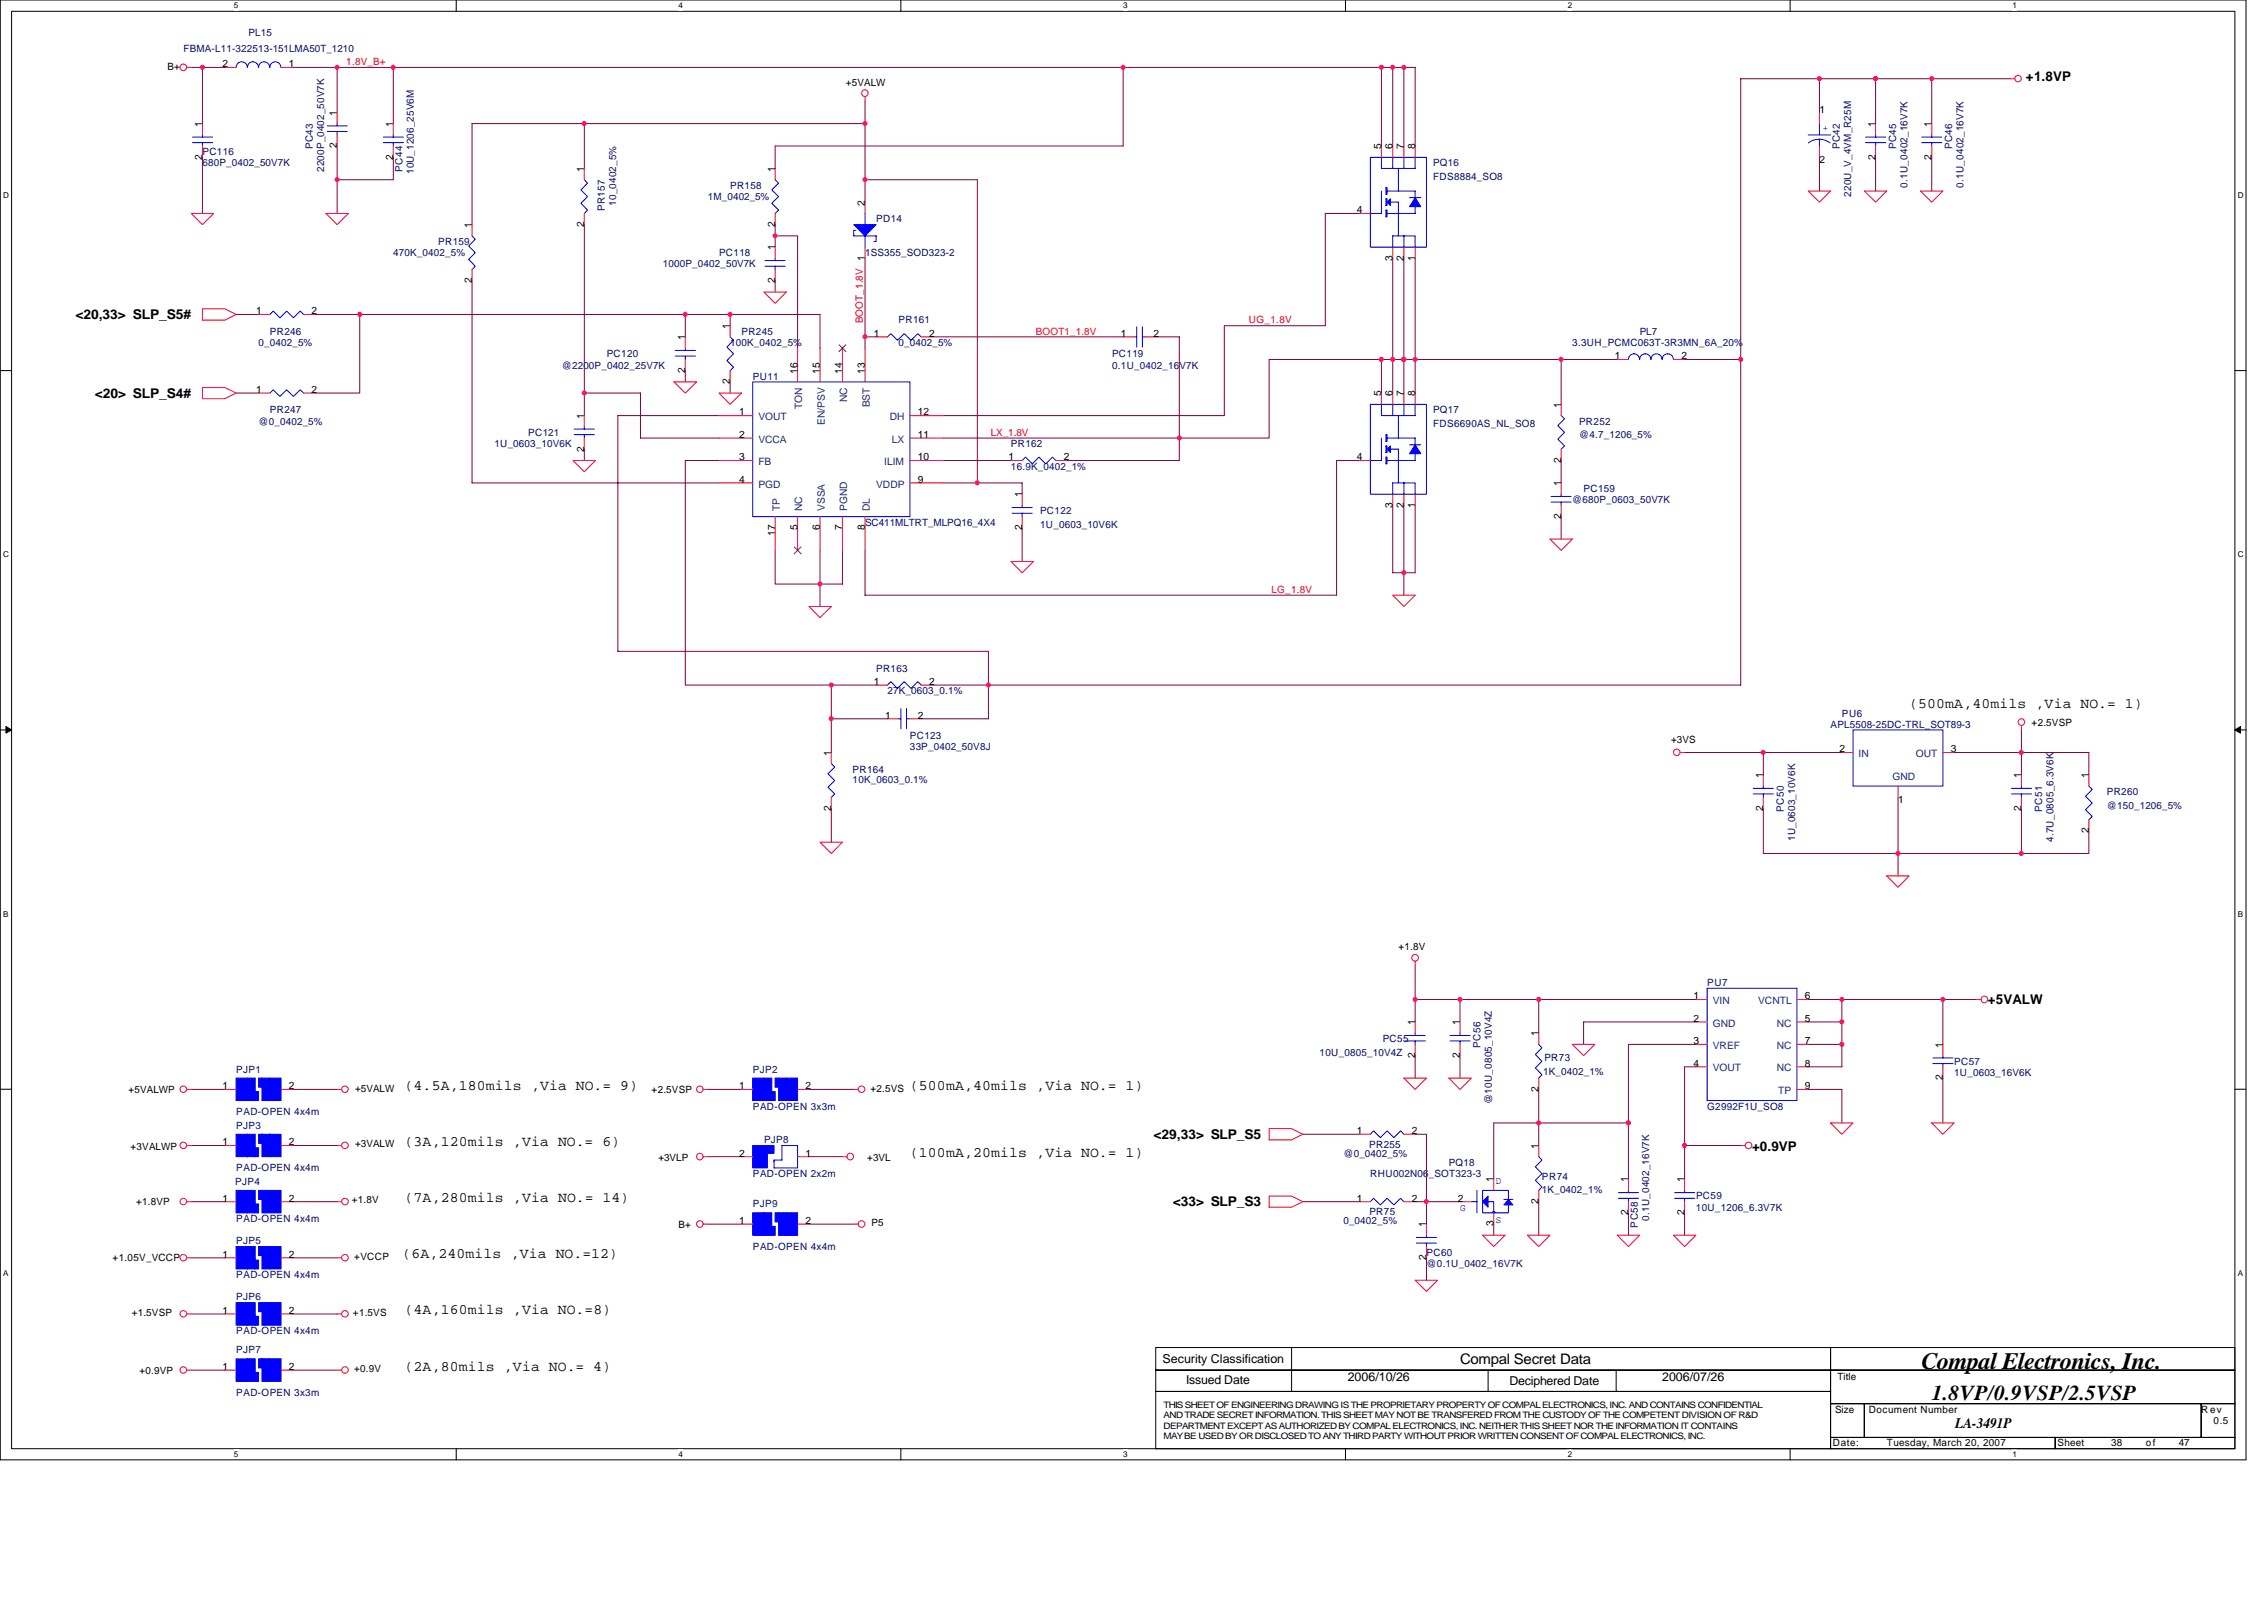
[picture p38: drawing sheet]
<svg xmlns="http://www.w3.org/2000/svg" width="297mm" height="210mm" viewBox="0 0 297 210" stroke-linecap="round" stroke-linejoin="round" font-family="sans-serif">
<defs><g id="words">
<text font-size="3.1" x="252.1" y="179.6">Compal Electronics, Inc.</text>
<text font-size="2.8" x="253.4" y="183.7">1.8VP/0.9VSP/2.5VSP</text>
<g font-size="1.9">
<text x="250.5" y="92.9">(500mA,40mils ,Via NO.= 1)</text>
<text x="53.1" y="143">(4.5A,180mils ,Via NO.= 9)</text>
<text x="119.4" y="143">(500mA,40mils ,Via NO.= 1)</text>
<text x="53.1" y="150.3">(3A,120mils ,Via NO.= 6)</text>
<text x="119.4" y="151.8">(100mA,20mils ,Via NO.= 1)</text>
<text x="53.1" y="157.7">(7A,280mils ,Via NO.= 14)</text>
<text x="52.8" y="165.1">(6A,240mils ,Via NO.=12)</text>
<text x="53.1" y="172.4">(4A,160mils ,Via NO.=8)</text>
<text x="53.1" y="179.8">(2A,80mils ,Via NO.= 4)</text>
<text x="191.6" y="178.9">Compal Secret Data</text>
<text x="256.5" y="187.3">LA-3491P</text>
</g>
<g font-size="1.8">
<text x="265.8" y="10.6">+1.8VP</text>
<text x="9.9" y="41.8">&lt;20,33&gt; SLP_S5#</text>
<text x="12.4" y="52.2">&lt;20&gt; SLP_S4#</text>
<text x="260.8" y="131.7">+5VALW</text>
<text x="151.3" y="149.4">&lt;29,33&gt; SLP_S5</text>
<text x="229.9" y="151">+0.9VP</text>
<text x="153.9" y="158.2">&lt;33&gt; SLP_S3</text>
</g>
<g font-size="1.6">
<text x="152.5" y="178.8">Security Classification</text>
<text x="155.6" y="181.6">Issued Date</text>
<text x="176.8" y="181.2">2006/10/26</text>
<text x="198.1" y="181.8">Deciphered Date</text>
<text x="218.1" y="181.2">2006/07/26</text>
</g>
<g font-size="1.3" fill="#000080">
<text x="32.6" y="4.7">PL15</text>
<text x="24.1" y="6.8">FBMA-L11-322513-151LMA50T_1210</text>
<text x="26.6" y="20.3">PC116</text>
<text x="26.6" y="21.8">680P_0402_50V7K</text>
<text x="41.1" y="19.6" transform="rotate(-90 41.1 19.6)">PC43</text>
<text x="42.5" y="22.5" transform="rotate(-90 42.5 22.5)">2200P_0402_50V7K</text>
<text x="52.8" y="22.5" transform="rotate(-90 52.8 22.5)">PC44</text>
<text x="54.3" y="22.8" transform="rotate(-90 54.3 22.8)">10U_1206_25V6M</text>
<text x="188" y="21.8">PQ16</text>
<text x="188" y="23.6">FDS8884_SO8</text>
<text x="241.4" y="19.6" transform="rotate(-90 241.4 19.6)">PC42</text>
<text x="248.8" y="19.6" transform="rotate(-90 248.8 19.6)">PC45</text>
<text x="256.1" y="19.6" transform="rotate(-90 256.1 19.6)">PC46</text>
<text x="79.4" y="27.7" transform="rotate(-90 79.4 27.7)">PR157</text>
<text x="80.8" y="27" transform="rotate(-90 80.8 27)">10_0402_5%</text>
<text x="92.9" y="26.2">1M_0402_5%</text>
<text x="95.8" y="24.8">PR158</text>
<text x="115" y="29.2">PD14</text>
<text x="242.9" y="25.8" transform="rotate(-90 242.9 25.8)">220U_V_4VM_R25M</text>
<text x="250.3" y="24.6" transform="rotate(-90 250.3 24.6)">0.1U_0402_16V7K</text>
<text x="257.6" y="24.6" transform="rotate(-90 257.6 24.6)">0.1U_0402_16V7K</text>
<text x="51.6" y="33.6">470K_0402_5%</text>
<text x="57.5" y="32.1">PR159</text>
<text x="87" y="35.1">1000P_0402_50V7K</text>
<text x="94.3" y="33.6">PC118</text>
<text x="113.5" y="33.6">1SS355_SOD323-2</text>
<text x="33.9" y="45.4">0_0402_5%</text>
<text x="35.4" y="43.9">PR246</text>
<text x="79.6" y="46.9">PC120</text>
<text x="95.8" y="45.4">100K_0402_5%</text>
<text x="97.3" y="43.9">PR245</text>
<text x="117.9" y="42.4">PR161</text>
<text x="117.9" y="45.4">0_0402_5%</text>
<text x="145.9" y="46.9">PC119</text>
<text x="206.3" y="45.4">3.3UH_PCMC063T-3R3MN_6A_20%</text>
<text x="215.1" y="43.9">PL7</text>
<text x="73.7" y="48.3">@2200P_0402_25V7K</text>
<text x="98.8" y="49.8">PU11</text>
<text x="145.9" y="48.3">0.1U_0402_16V7K</text>
<text x="33.9" y="55.7">@0_0402_5%</text>
<text x="35.4" y="54.2">PR247</text>
<text x="64.9" y="58.7">1U_0603_10V6K</text>
<text x="69.3" y="57.2">PC121</text>
<text x="132.6" y="58.7">PR162</text>
<text x="188" y="54.2">PQ17</text>
<text x="188" y="56">FDS6690AS_NL_SO8</text>
<text x="207.2" y="55.7">PR252</text>
<text x="207.2" y="57.5">@4.7_1206_5%</text>
<text x="132.6" y="61.6">16.9K_0402_1%</text>
<text x="207.8" y="64.5">PC159</text>
<text x="113.5" y="69">SC411MLTRT_MLPQ16_4X4</text>
<text x="136.5" y="67.5">PC122</text>
<text x="136.5" y="69.3">1U_0603_10V6K</text>
<text x="206.3" y="66">@680P_0603_50V7K</text>
<text x="115" y="88.1">PR163</text>
<text x="116.4" y="91.1">27K_0603_0.1%</text>
<text x="240.2" y="95.5">APL5508-25DC-TRL_SOT89-3</text>
<text x="241.7" y="94">PU6</text>
<text x="111.9" y="101.4">PR164</text>
<text x="119.4" y="96.9">PC123</text>
<text x="119.4" y="98.4">33P_0402_50V8J</text>
<text x="111.9" y="102.7">10K_0603_0.1%</text>
<text x="234" y="106.5" transform="rotate(-90 234 106.5)">PC50</text>
<text x="267.9" y="106.5" transform="rotate(-90 267.9 106.5)">PC51</text>
<text x="276.4" y="104.3">PR260</text>
<text x="276.4" y="106.1">@150_1206_5%</text>
<text x="235.5" y="110.3" transform="rotate(-90 235.5 110.3)">1U_0603_10V6K</text>
<text x="269.4" y="110.5" transform="rotate(-90 269.4 110.5)">4.7U_0805_6.3V6K</text>
<text x="224" y="129.4">PU7</text>
<text x="181.4" y="136.7">PC55</text>
<text x="194.3" y="137.5" transform="rotate(-90 194.3 137.5)">PC56</text>
<text x="31" y="140.7">PJP1</text>
<text x="98.8" y="140.7">PJP2</text>
<text x="173.1" y="138.5">10U_0805_10V4Z</text>
<text x="202.5" y="141">1K_0402_1%</text>
<text x="202.6" y="139.2">PR73</text>
<text x="256.4" y="141.1">1U_0603_16V6K</text>
<text x="256.4" y="139.7">PC57</text>
<text x="31" y="146.3">PAD-OPEN 4x4m</text>
<text x="31" y="148.1">PJP3</text>
<text x="98.8" y="145.6">PAD-OPEN 3x3m</text>
<text x="100.2" y="150">PJP8</text>
<text x="195.7" y="144.8" transform="rotate(-90 195.7 144.8)">@10U_0805_10V4Z</text>
<text x="224" y="145.6">G2992F1U_SO8</text>
<text x="30.9" y="155.4">PJP4</text>
<text x="31" y="153.7">PAD-OPEN 4x4m</text>
<text x="98.8" y="154.4">PAD-OPEN 2x2m</text>
<text x="176.3" y="151.8">@0_0402_5%</text>
<text x="179.6" y="150.6">PR255</text>
<text x="179.8" y="154.4">RHU002N06_SOT323-3</text>
<text x="190.1" y="152.9">PQ18</text>
<text x="202.3" y="154.9">PR74</text>
<text x="31" y="160.3">PAD-OPEN 4x4m</text>
<text x="98.8" y="158.4">PJP9</text>
<text x="176.3" y="160.6">0_0402_5%</text>
<text x="179.7" y="159.4">PR75</text>
<text x="202.3" y="156.5">1K_0402_1%</text>
<text x="214.9" y="161" transform="rotate(-90 214.9 161)">PC58</text>
<text x="216.4" y="160.1" transform="rotate(-90 216.4 160.1)">0.1U_0402_16V7K</text>
<text x="222.5" y="158.8">10U_1206_6.3V7K</text>
<text x="222.5" y="157.4">PC59</text>
<text x="31" y="167.7">PAD-OPEN 4x4m</text>
<text x="31" y="163.2">PJP5</text>
<text x="98.8" y="164">PAD-OPEN 4x4m</text>
<text x="187.2" y="166.2">@0.1U_0402_16V7K</text>
<text x="187.2" y="164.7">PC60</text>
<text x="31" y="170.6">PJP6</text>
<text x="31" y="175">PAD-OPEN 4x4m</text>
<text x="31" y="177.5">PJP7</text>
<text x="31" y="183.1">PAD-OPEN 3x3m</text>
</g>
<g font-size="1.3">
<text x="22" y="9.1">B+</text>
<text x="29.2" y="8.8">2</text>
<text x="37.9" y="8.8">1</text>
<text x="111" y="11.2">+5VALW</text>
<text x="26.5" y="16.7" transform="rotate(-90 26.5 16.7)">1</text>
<text x="44.2" y="15.2" transform="rotate(-90 44.2 15.2)">1</text>
<text x="51.6" y="16.7" transform="rotate(-90 51.6 16.7)">1</text>
<text x="238.7" y="14.9">1</text>
<text x="246.1" y="16.7" transform="rotate(-90 246.1 16.7)">1</text>
<text x="253.4" y="16.7" transform="rotate(-90 253.4 16.7)">1</text>
<text x="26.5" y="20.9" transform="rotate(-90 26.5 20.9)">2</text>
<text x="44.2" y="19.5" transform="rotate(-90 44.2 19.5)">2</text>
<text x="51.6" y="20.9" transform="rotate(-90 51.6 20.9)">2</text>
<text x="76.6" y="22.5" transform="rotate(-90 76.6 22.5)">1</text>
<text x="101.7" y="22.5" transform="rotate(-90 101.7 22.5)">1</text>
<text x="181.2" y="19.6" transform="rotate(-90 181.2 19.6)">5</text>
<text x="182.7" y="19.6" transform="rotate(-90 182.7 19.6)">6</text>
<text x="184.2" y="19.6" transform="rotate(-90 184.2 19.6)">7</text>
<text x="185.6" y="19.6" transform="rotate(-90 185.6 19.6)">8</text>
<text x="238.7" y="21.4">2</text>
<text x="246.1" y="20.9" transform="rotate(-90 246.1 20.9)">2</text>
<text x="253.4" y="20.9" transform="rotate(-90 253.4 20.9)">2</text>
<text x="61.9" y="29.9" transform="rotate(-90 61.9 29.9)">1</text>
<text x="76.6" y="29.8" transform="rotate(-90 76.6 29.8)">2</text>
<text x="101.7" y="29.8" transform="rotate(-90 101.7 29.8)">2</text>
<text x="113.5" y="27" transform="rotate(-90 113.5 27)">2</text>
<text x="178" y="28">4</text>
<text x="101.7" y="32.9" transform="rotate(-90 101.7 32.9)">1</text>
<text x="113.5" y="34.2" transform="rotate(-90 113.5 34.2)">1</text>
<text x="182.7" y="34.2" transform="rotate(-90 182.7 34.2)">3</text>
<text x="184.2" y="34.2" transform="rotate(-90 184.2 34.2)">2</text>
<text x="185.6" y="34.2" transform="rotate(-90 185.6 34.2)">1</text>
<text x="33.6" y="41.2">1</text>
<text x="40.9" y="41.2">2</text>
<text x="61.9" y="37.1" transform="rotate(-90 61.9 37.1)">2</text>
<text x="101.7" y="37.1" transform="rotate(-90 101.7 37.1)">2</text>
<text x="89.9" y="44.6" transform="rotate(-90 89.9 44.6)">1</text>
<text x="95.8" y="43.2" transform="rotate(-90 95.8 43.2)">1</text>
<text x="114.7" y="44.2">1</text>
<text x="121.9" y="44.2">2</text>
<text x="147.1" y="44.2">1</text>
<text x="151.4" y="44.2">2</text>
<text x="211.9" y="47.1">1</text>
<text x="220.6" y="47.1">2</text>
<text x="33.6" y="51.5">1</text>
<text x="40.9" y="51.5">2</text>
<text x="89.9" y="48.9" transform="rotate(-90 89.9 48.9)">2</text>
<text x="95.8" y="50.4" transform="rotate(-90 95.8 50.4)">2</text>
<text x="104.6" y="49.1" transform="rotate(-90 104.6 49.1)">16</text>
<text x="107.6" y="49.1" transform="rotate(-90 107.6 49.1)">15</text>
<text x="110.5" y="49.1" transform="rotate(-90 110.5 49.1)">14</text>
<text x="113.5" y="49.1" transform="rotate(-90 113.5 49.1)">13</text>
<text x="181.2" y="52" transform="rotate(-90 181.2 52)">5</text>
<text x="182.7" y="52" transform="rotate(-90 182.7 52)">6</text>
<text x="184.2" y="52" transform="rotate(-90 184.2 52)">7</text>
<text x="185.6" y="52" transform="rotate(-90 185.6 52)">8</text>
<text x="204.8" y="53.5" transform="rotate(-90 204.8 53.5)">1</text>
<text x="76.6" y="59.2" transform="rotate(-90 76.6 59.2)">2</text>
<text x="76.6" y="54.9" transform="rotate(-90 76.6 54.9)">1</text>
<text x="97" y="54.5">1</text>
<text x="97" y="57.4">2</text>
<text x="120.4" y="54.5">12</text>
<text x="120.4" y="57.4">11</text>
<text x="97" y="60.4">3</text>
<text x="97" y="63.3">4</text>
<text x="120.4" y="63.3">9</text>
<text x="120.4" y="60.4">10</text>
<text x="132.3" y="60.4">1</text>
<text x="134.1" y="65.3" transform="rotate(-90 134.1 65.3)">1</text>
<text x="139.6" y="60.4">2</text>
<text x="178" y="60.4">4</text>
<text x="204.8" y="63.8" transform="rotate(-90 204.8 63.8)">1</text>
<text x="204.8" y="60.7" transform="rotate(-90 204.8 60.7)">2</text>
<text x="101.7" y="70.3" transform="rotate(-90 101.7 70.3)">17</text>
<text x="104.6" y="69.6" transform="rotate(-90 104.6 69.6)">5</text>
<text x="107.6" y="69.6" transform="rotate(-90 107.6 69.6)">6</text>
<text x="110.5" y="69.6" transform="rotate(-90 110.5 69.6)">7</text>
<text x="113.5" y="69.6" transform="rotate(-90 113.5 69.6)">8</text>
<text x="134.1" y="69.6" transform="rotate(-90 134.1 69.6)">2</text>
<text x="182.7" y="66.6" transform="rotate(-90 182.7 66.6)">3</text>
<text x="184.2" y="66.6" transform="rotate(-90 184.2 66.6)">2</text>
<text x="185.6" y="66.6" transform="rotate(-90 185.6 66.6)">1</text>
<text x="204.8" y="68.1" transform="rotate(-90 204.8 68.1)">2</text>
<text x="114.7" y="89.9">1</text>
<text x="121.9" y="89.9">2</text>
<text x="116.1" y="94.3">1</text>
<text x="120.4" y="94.3">2</text>
<text x="266.5" y="95.2">+2.5VSP</text>
<text x="109" y="99.1" transform="rotate(-90 109 99.1)">1</text>
<text x="219.3" y="97.5">+3VS</text>
<text x="241.3" y="98.7">2</text>
<text x="255.9" y="98.7">3</text>
<text x="109" y="106.4" transform="rotate(-90 109 106.4)">2</text>
<text x="231.3" y="106.4" transform="rotate(-90 231.3 106.4)">2</text>
<text x="231.3" y="102.1" transform="rotate(-90 231.3 102.1)">1</text>
<text x="249" y="105.4">1</text>
<text x="265.2" y="106.4" transform="rotate(-90 265.2 106.4)">2</text>
<text x="265.2" y="102.1" transform="rotate(-90 265.2 102.1)">1</text>
<text x="274" y="102.1" transform="rotate(-90 274 102.1)">1</text>
<text x="274" y="109.3" transform="rotate(-90 274 109.3)">2</text>
<text x="183.5" y="124.7">+1.8V</text>
<text x="222.2" y="131.1">1</text>
<text x="236.8" y="131.1">6</text>
<text x="185.6" y="134.5" transform="rotate(-90 185.6 134.5)">1</text>
<text x="191.5" y="134.5" transform="rotate(-90 191.5 134.5)">1</text>
<text x="201.9" y="136" transform="rotate(-90 201.9 136)">1</text>
<text x="222.2" y="134">2</text>
<text x="222.2" y="137">3</text>
<text x="236.8" y="134">5</text>
<text x="236.8" y="137">7</text>
<text x="254.9" y="137.5" transform="rotate(-90 254.9 137.5)">1</text>
<text x="16.8" y="143.4">+5VALWP</text>
<text x="29.2" y="142.9">1</text>
<text x="37.9" y="142.9">2</text>
<text x="46.6" y="143.2">+5VALW</text>
<text x="85.5" y="143.4">+2.5VSP</text>
<text x="97" y="142.9">1</text>
<text x="105.7" y="142.9">2</text>
<text x="114.2" y="143.2">+2.5VS</text>
<text x="185.6" y="138.8" transform="rotate(-90 185.6 138.8)">2</text>
<text x="191.5" y="138.8" transform="rotate(-90 191.5 138.8)">2</text>
<text x="201.9" y="143.2" transform="rotate(-90 201.9 143.2)">2</text>
<text x="222.2" y="139.9">4</text>
<text x="236.8" y="139.9">8</text>
<text x="236.8" y="142.9">9</text>
<text x="254.9" y="141.7" transform="rotate(-90 254.9 141.7)">2</text>
<text x="178" y="148.8">1</text>
<text x="185.2" y="148.8">2</text>
<text x="17.1" y="150.9">+3VALWP</text>
<text x="29.2" y="150.3">1</text>
<text x="37.9" y="150.3">2</text>
<text x="46.6" y="150.4">+3VALW</text>
<text x="86.4" y="152.3">+3VLP</text>
<text x="97" y="151.7">2</text>
<text x="105.7" y="151.7">1</text>
<text x="113.8" y="152.3">+3VL</text>
<text x="196" y="155.1" transform="rotate(-90 196 155.1)">1</text>
<text x="201.9" y="150.7" transform="rotate(-90 201.9 150.7)">1</text>
<text x="213.6" y="155.1" transform="rotate(-90 213.6 155.1)">1</text>
<text x="221" y="155.1" transform="rotate(-90 221 155.1)">1</text>
<text x="17.9" y="158.1">+1.8VP</text>
<text x="29.2" y="157.6">1</text>
<text x="37.9" y="157.6">2</text>
<text x="46.2" y="157.8">+1.8V</text>
<text x="89" y="161">B+</text>
<text x="97" y="160.6">1</text>
<text x="105.7" y="160.6">2</text>
<text x="114.4" y="160.9">P5</text>
<text x="178" y="157.6">1</text>
<text x="185.2" y="157.6">2</text>
<text x="187.1" y="161" transform="rotate(-90 187.1 161)">1</text>
<text x="191.3" y="157.6">2</text>
<text x="196" y="160.9" transform="rotate(-90 196 160.9)">3</text>
<text x="201.9" y="157.9" transform="rotate(-90 201.9 157.9)">2</text>
<text x="213.6" y="159.4" transform="rotate(-90 213.6 159.4)">2</text>
<text x="221" y="159.4" transform="rotate(-90 221 159.4)">2</text>
<text x="14.8" y="165.5">+1.05V_VCCP</text>
<text x="29.2" y="165">1</text>
<text x="37.9" y="165">2</text>
<text x="46.5" y="165.3">+VCCP</text>
<text x="187.1" y="165.3" transform="rotate(-90 187.1 165.3)">2</text>
<text x="17.3" y="172.7">+1.5VSP</text>
<text x="29.2" y="172.4">1</text>
<text x="37.9" y="172.4">2</text>
<text x="46.3" y="172.7">+1.5VS</text>
<text x="29.2" y="179.7">1</text>
<text x="37.9" y="179.7">2</text>
<text x="18.3" y="180.2">+0.9VP</text>
<text x="46.5" y="180">+0.9V</text>
<text x="240.8" y="185.3">Size</text>
<text x="241.1" y="181.1">Title</text>
<text x="245.2" y="185.3">Document Number</text>
<text x="288.8" y="185.3">R ev</text>
<text x="240.5" y="189.8">Date:</text>
<text x="247.6" y="189.8">Tuesday, March 20, 2007</text>
<text x="269.9" y="189.8">Sheet</text>
<text x="277" y="189.8">38</text>
<text x="281.5" y="189.8">of</text>
<text x="285.9" y="189.8">47</text>
<text x="290.4" y="186.8">0.5</text>
</g>
<g font-size="1.3" fill="#f00">
<text x="45.4" y="8.6">1.8V_B+</text>
<text x="113.2" y="42.4" transform="rotate(-90 113.2 42.4)">BOOT_1.8V</text>
<text x="135.9" y="43.9">BOOT1_1.8V</text>
<text x="163.9" y="42.4">UG_1.8V</text>
<text x="130" y="57.2">LX_1.8V</text>
<text x="166.8" y="77.8">LG_1.8V</text>
</g>
<g font-size="1.3" fill="#00f">
<text x="239.1" y="17.1">+</text>
<text x="196.3" y="155.3">D</text>
<text x="191.6" y="158.9">G</text>
<text x="196.3" y="160.5">S</text>
</g>
<g font-size="1.3" fill="#004080">
<text x="105.3" y="53.7" transform="rotate(-90 105.3 53.7)">TON</text>
<text x="111.1" y="52.8" transform="rotate(-90 111.1 52.8)">NC</text>
<text x="114.1" y="53.4" transform="rotate(-90 114.1 53.4)">BST</text>
<text x="99.5" y="55.1">VOUT</text>
<text x="99.5" y="58.1">VCCA</text>
<text x="108.2" y="55.8" transform="rotate(-90 108.2 55.8)">EN/PSV</text>
<text x="116.7" y="55.1">DH</text>
<text x="117" y="58.1">LX</text>
<text x="99.5" y="61">FB</text>
<text x="99.5" y="64">PGD</text>
<text x="115" y="64">VDDP</text>
<text x="116" y="61">ILIM</text>
<text x="102.3" y="67" transform="rotate(-90 102.3 67)">TP</text>
<text x="105.3" y="67" transform="rotate(-90 105.3 67)">NC</text>
<text x="108.2" y="67" transform="rotate(-90 108.2 67)">VSSA</text>
<text x="111.1" y="67" transform="rotate(-90 111.1 67)">PGND</text>
<text x="114.1" y="67" transform="rotate(-90 114.1 67)">DL</text>
<text x="243.9" y="99.3">IN</text>
<text x="251.4" y="99.3">OUT</text>
<text x="248.3" y="102.4">GND</text>
<text x="224.7" y="131.7">VIN</text>
<text x="230.7" y="131.7">VCNTL</text>
<text x="224.7" y="134.7">GND</text>
<text x="224.7" y="137.6">VREF</text>
<text x="233.1" y="134.7">NC</text>
<text x="233.1" y="137.6">NC</text>
<text x="224.7" y="140.6">VOUT</text>
<text x="233.1" y="140.6">NC</text>
<text x="233.3" y="143.5">TP</text>
</g>
<g font-size="1.2">
<text x="152.7" y="184.7">THIS SHEET OF ENGINEERING DRAWING IS THE PROPRIETARY PROPERTY OF COMPAL ELECTRONICS, INC. AND CONTAINS CONFIDENTIAL</text>
<text x="152.7" y="186">AND TRADE SECRET INFORMATION. THIS SHEET MAY NOT BE TRANSFERED FROM THE CUSTODY OF THE COMPETENT DIVISION OF R&amp;D</text>
<text x="152.7" y="187.4">DEPARTMENT EXCEPT AS AUTHORIZED BY COMPAL ELECTRONICS, INC. NEITHER THIS SHEET NOR THE INFORMATION IT CONTAINS</text>
<text x="152.7" y="188.8">MAY BE USED BY OR DISCLOSED TO ANY THIRD PARTY WITHOUT PRIOR WRITTEN CONSENT OF COMPAL ELECTRONICS, INC.</text>
</g>
<g font-size="1.1">
<text x="30.7" y="1.1">5</text>
<text x="89" y="1.1">4</text>
<text x="147.4" y="1.1">3</text>
<text x="205.7" y="1.1">2</text>
<text x="264" y="1.1">1</text>
<text x=".4" y="26">D</text>
<text x="293.6" y="26">D</text>
<text x=".4" y="73.1">C</text>
<text x="293.6" y="73.1">C</text>
<text x=".4" y="120.3">B</text>
<text x="293.6" y="120.3">B</text>
<text x=".4" y="167.4">A</text>
<text x="293.6" y="167.4">A</text>
<text x="30.7" y="191.2">5</text>
<text x="89" y="191.2">4</text>
<text x="147.4" y="191.2">3</text>
<text x="205.7" y="191.2">2</text>
<text x="264" y="191.2">1</text>
</g>
</g></defs>
<path d="M0 0h294.7v191.5h-294.7zM1.5 1.5h291.7v188.6h-291.7z" fill="none" stroke="#000" stroke-width=".13"/>
<g fill="#fff">
<path d="M30.7 .1h.6v1.2h-.6z"/>
<path d="M30.7 190.2h.6v1.2h-.6z"/>
</g>
<path d="M59.9 0v1.5M59.9 190.1v1.4" fill="none" stroke="#000" stroke-width=".13"/>
<g fill="#fff">
<path d="M89 .1h.6v1.2h-.6z"/>
<path d="M89 190.2h.6v1.2h-.6z"/>
</g>
<path d="M118.2 0v1.5M118.2 190.1v1.4" fill="none" stroke="#000" stroke-width=".13"/>
<g fill="#fff">
<path d="M147.4 .1h.5v1.2h-.5z"/>
<path d="M147.4 190.2h.5v1.2h-.5z"/>
</g>
<path d="M176.5 0v1.5M176.5 190.1v1.4" fill="none" stroke="#000" stroke-width=".13"/>
<g fill="#fff">
<path d="M205.7 .1h.6v1.2h-.6z"/>
<path d="M205.7 190.2h.6v1.2h-.6z"/>
</g>
<path d="M234.9 0v1.5M234.9 190.1v1.4" fill="none" stroke="#000" stroke-width=".13"/>
<g fill="#fff">
<path d="M264 .1h.6v1.2h-.6z"/>
<path d="M264 190.2h.6v1.2h-.6z"/>
<path d="M.4 25h.8v1.2h-.8z"/>
<path d="M293.6 25h.7v1.2h-.7z"/>
<path d="M.4 72.2h.8v1.2h-.8z"/>
<path d="M293.6 72.2h.7v1.2h-.7z"/>
</g>
<path d="M0 48.6h1.5M293.2 48.6h1.5" fill="none" stroke="#000" stroke-width=".13"/>
<g fill="#fff">
<path d="M.4 119.3h.7v1.2h-.7z"/>
<path d="M293.6 119.3h.7v1.2h-.7z"/>
</g>
<path d="M0 95.8h1.5M293.2 95.8h1.5" fill="none" stroke="#000" stroke-width=".13"/>
<path d="M.8 95.3l.7 .5-.7 .4zM293.2 95.8l.8-.5v.9z" fill="#000" stroke="#000" stroke-width=".13"/>
<g fill="#fff">
<path d="M.4 166.5h.7v1.1h-.7z"/>
<path d="M293.6 166.5h.7v1.1h-.7z"/>
</g>
<g fill="none" stroke="#000" stroke-width=".13">
<path d="M0 142.9h1.5M293.2 142.9h1.5M151.6 176.8h88.6v2.9h-88.6zM151.6 179.7h88.6v2.8h-88.6zM169.5 176.8v5.7M195.2 179.7v2.8M212 179.7v2.8M240.2 176.8h53v2.9h-53zM240.2 179.7h53v4.4h-53zM151.6 182.5h88.6v7.6h-88.6zM240.2 184.1h4.4v4.5h-4.4zM240.2 188.6h29.4v1.5h-29.4z"/>
<path d="M244.6 184.1h44.2v4.5h-44.2zM269.6 188.6h23.6v1.5h-23.6zM288.8 184.1h4.4v4.5h-4.4z"/>
</g>
<g fill="none" stroke="#800040" stroke-width=".13">
<path d="M25.1 8.8h4.4M26.6 8.8v7.4M38.4 8.8h13.2M44.2 8.8v5.9M44.2 19.2v8.8M51.6 8.8h95.8v10.4h-45.7v2.9M51.6 8.8v7.4M76.7 16.2v5.9M113.5 16.2h-51.6v13.3M113.5 13.3v13.2M147.4 8.8h38.3v10.4M181.2 8.8v10.4"/>
<path d="M182.7 8.8v10.4M184.2 8.8v10.4M238.7 10.3v4.4M246.1 10.3v5.9M253.4 10.3v5.9M263.8 10.3h-35.4v79.6h-106.1M26.6 20.6v7.4M51.6 20.6v3h-7.4M61.9 36.8v26.6h32.4M76.7 29.5v22.1h7.3v5.9h10.3M101.7 30.9h2.9v14.8M101.7 29.5v2.9"/>
<path d="M101.7 36.8v1.5M113.5 23.6h14.7v39.8M113.5 33.9v11.8M178.3 28h-4.4v14.7h-13.3v11.8h-36.8M182.7 33.9v17.7M184.2 33.9v17.7M185.7 33.9v13.3h26.5M238.7 20.6v4.5M246.1 20.6v4.5M253.4 20.6v4.5M31 41.3h2.9M31 51.6h2.9"/>
<path d="M41.3 41.3h5.9M76.7 51.6v2.9M76.7 58.9v1.5M89.9 41.3h5.9v1.4M89.9 41.3h-42.7v10.3h-5.9M89.9 41.3v2.9M89.9 48.6v1.5M94.3 54.5h-13.2v30.9h48.6v8.9h-8.8M95.8 41.3h11.8v4.4M95.8 50.1v1.5M113.5 44.2h1.5M122.3 44.2h25.1"/>
<path d="M151.8 44.2h2.9v16.2h-14.7M181.2 47.2v4.4M185.7 51.6v-4.4h-19.2v10.3h-42.7M204.8 47.2v5.8M221 47.2h7.4M94.3 60.4h-4.4v29.5h19.2v4.4M101.7 72.2v4.4h5.9v3M107.6 72.2v4.4h2.9v-4.4M123.8 60.4h8.8M123.8 63.4h10.3v1.4M134.1 69.3v4.4M178.3 60.4h-2.9v17.7h-61.9v-5.9"/>
<path d="M182.7 66.3v8.8h3v-8.8M184.2 66.3v11.8M204.8 60.4v3M204.8 67.8v2.9M109.1 89.9h5.9M109.1 94.3h7.3M109.1 94.3v4.4M221 98.7h20.7M231.3 98.7v3M256.4 98.7h8.8v3M265.2 95.8v2.9h8.9v3M109.1 106.1v4.4"/>
<path d="M231.3 106.1v5.9h33.9M249 104.6v10.3M265.2 106.1v5.9M274.1 109v3h-8.9M185.7 126.7v7.4M185.7 138.5v2.9M185.7 131.1h36.8M191.6 131.1v3M191.6 138.5v2.9M201.9 131.1h.1M201.9 131.1v4.5M222.5 140h-1.5v10.3h7.4"/>
<path d="M222.5 137h-8.8v17.7M222.5 134.1h-14.7v2.9M237.2 134.1h4.5v2.9M237.2 131.1h22.1M237.2 137h4.5M241.7 131.1v3M241.7 137v3h-4.5M254.9 131.1v5.9M25.1 157.6h4.4M25.1 142.9h4.4M25.1 150.3h4.4M38.4 157.6h5.8"/>
<path d="M38.4 142.9h5.8M38.4 150.3h5.8M92.9 142.9h4.4M92.9 151.7h4.4M106.1 142.9h5.9M106.1 151.7h4.4M170.9 157.6h7.4M170.9 148.8h7.4M185.7 148.8h1.5v11.8M185.7 157.6h5.9M201.9 142.9v7.4M201.9 157.6v4.5"/>
<path d="M213.7 147.3h-17.7v7.4M213.7 159.1v3M221 150.3v4.4M221 159.1v3M237.2 142.9h4.5v4.4M254.9 141.4v5.9M25.1 172.4h4.4M25.1 179.7h4.4M25.1 165h4.4M38.4 172.4h5.8M38.4 179.7h5.8M38.4 165h5.8"/>
<path d="M92.9 160.6h4.4M106.1 160.6h5.9M187.2 165v3M196 160.6v1.5"/>
</g>
<g fill="none" stroke="#f00" stroke-width=".13">
<path d="M24.5 8.8h.6M26.6 16.2v1.5M26.6 19.2v1.4M44.2 14.7v1.5M44.2 17.7v1.5M113.5 12.7v.6M253.4 16.2v1.5M253.4 19.2v1.4M263.8 10.3h.5M25.1 28h2.9l-1.4 1.5zM42.8 28h2.9l-1.5 1.5zM61.9 29.5v1.4"/>
<path d="M61.9 35.4v1.4M76.7 22.1v1.5M76.7 28v1.5M100.2 38.3h3l-1.5 1.5zM101.7 22.1v1.5M101.7 28v1.5M237.2 25.1h3l-1.5 1.4zM244.6 25.1h2.9l-1.4 1.4zM252 25.1h2.9l-1.5 1.4zM26.6 40.5h2.9l1.5 .8-1.5 .7h-2.9zM26.6 50.8h2.9l1.5 .8-1.5 .7h-2.9zM33.9 41.3h1.5"/>
<path d="M39.8 41.3h1.5M88.4 50.1h3l-1.5 1.5zM94.3 51.6h3l-1.5 1.4zM94.3 54.5h4.5M94.3 57.5h4.5M95.8 42.7v1.5M95.8 48.6v1.5M104.6 45.7v4.4M107.6 45.7v4.4M110.5 45.7v4.4M113.5 45.7v4.4M119.4 54.5h4.4"/>
<path d="M119.4 57.5h4.4M212.2 47.2h1.5M219.6 47.2h1.4M75.2 60.4h2.9l-1.4 1.5zM94.3 60.4h4.5M94.3 63.4h4.5M101.7 67.8v4.4M104.6 67.8v4.4M106.1 79.6h3l-1.5 1.4zM107.6 67.8v4.4M110.5 67.8v4.4M113.5 67.8v4.4"/>
<path d="M119.4 60.4h4.4M119.4 63.4h4.4M132.6 73.7h3l-1.5 1.4zM132.6 60.4h1.5M134.1 64.8v1.5M134.1 67.8v1.5M138.5 60.4h1.5M182.7 78.1h3l-1.5 1.5zM203.3 70.7h3l-1.5 1.5zM109.1 98.7v1.5M115 89.9h1.4M116.4 94.3h1.5"/>
<path d="M119.4 94.3h1.5M120.9 89.9h1.4M220.4 98.7h.6M265.2 95.2v.6M107.6 110.5h2.9l-1.4 1.5zM109.1 104.6v1.5M247.5 114.9h3l-1.5 1.5zM265.2 101.7v1.4M265.2 104.6v1.5M185.7 126.1v.6M191.6 134.1v1.5M191.6 137v1.5"/>
<path d="M206.3 137h3l-1.5 1.5zM259.3 131.1h.6M24.5 150.3h.6M24.5 157.6h.6M24.5 142.9h.6M29.5 150.3h1.5M29.5 157.6h1.5M36.9 150.3h1.5M36.9 157.6h1.5M44.2 150.3h.6M44.2 157.6h.6M44.2 142.9h.6"/>
<path d="M92.3 142.9h.6M92.3 151.7h.6M97.3 142.9h1.5M104.6 142.9h1.5M110.5 151.7h.6M112 142.9h.6M166.5 156.9h3l1.4 .7-1.4 .8h-3zM166.5 148.1h3l1.4 .7-1.4 .7h-3zM178.3 157.6h1.5M178.3 148.8h1.5M184.2 141.4h3l-1.5 1.5zM184.2 157.6h1.5"/>
<path d="M184.2 148.8h1.5M190.1 141.4h2.9l-1.4 1.5zM191.6 157.6h1.4M196 154.7v1.5M196 159.1v1.5M201.9 150.3v1.4M201.9 156.2v1.4M213.7 154.7v1.5M213.7 157.6v1.5M228.4 150.3h.6M240.2 147.3h2.9l-1.4 1.5zM253.4 147.3h3l-1.5 1.5z"/>
<path d="M24.5 172.4h.6M24.5 165h.6M24.5 179.7h.6M29.5 165h1.5M36.9 165h1.5M44.2 172.4h.6M44.2 165h.6M44.2 179.7h.6M92.3 160.6h.6M112 160.6h.6M185.7 168h2.9l-1.4 1.4zM194.5 162.1h3l-1.5 1.4z"/>
<path d="M200.4 162.1h2.9l-1.4 1.4zM212.2 162.1h2.9l-1.4 1.4zM219.6 162.1h2.9l-1.5 1.4z"/>
<circle cx="24.1" cy="8.8" r=".43"/>
<circle cx="113.5" cy="12.2" r=".43"/>
<circle cx="264.8" cy="10.3" r=".43"/>
<circle cx="220" cy="98.7" r=".43"/>
<circle cx="265.2" cy="94.7" r=".43"/>
<circle cx="185.7" cy="125.7" r=".43"/>
<circle cx="260.4" cy="131.1" r=".43"/>
<circle cx="24.1" cy="150.3" r=".43"/>
<circle cx="24.1" cy="142.9" r=".43"/>
<circle cx="24.1" cy="157.6" r=".43"/>
<circle cx="45.3" cy="150.3" r=".43"/>
<circle cx="45.3" cy="142.9" r=".43"/>
<circle cx="45.3" cy="157.6" r=".43"/>
<circle cx="91.8" cy="151.7" r=".43"/>
<circle cx="91.8" cy="142.9" r=".43"/>
<circle cx="111.6" cy="151.7" r=".43"/>
<circle cx="113" cy="142.9" r=".43"/>
<circle cx="229.4" cy="150.3" r=".43"/>
<circle cx="24.1" cy="179.7" r=".43"/>
<circle cx="24.1" cy="165" r=".43"/>
<circle cx="24.1" cy="172.4" r=".43"/>
<circle cx="45.3" cy="179.7" r=".43"/>
<circle cx="45.3" cy="172.4" r=".43"/>
<circle cx="45.3" cy="165" r=".43"/>
<circle cx="91.8" cy="160.6" r=".43"/>
<circle cx="113" cy="160.6" r=".43"/>
</g>
<g fill="none" stroke="#00f" stroke-width=".13">
<path d="M25.2 18.7h2.7M25.2 18h2.7M26.6 17.7v.3M26.6 18.7v.5M42.9 17.3h2.7M42.9 16.5h2.7M44.2 16.2v.3M44.2 17.3v.4M252.1 18.7h2.7M252.1 18h2.7M253.4 17.7v.3M253.4 18.7v.5"/>
<path d="M61.9 30.9l.5 .5-.9 .9 .9 .8-.9 .9 .9 .9-.5 .5M76.7 23.6l.4 .4-.9 .9 .9 .9-.9 .9 .9 .9-.4 .4M101.7 23.6l.4 .4-.8 .9 .8 .9-.8 .9 .8 .9-.4 .4M35.4 41.3l.5-.5 .8 .9 .9-.9 .9 .9 .9-.9 .4 .5M95.8 44.2l.4 .4-.8 .9 .8 .9-.8 .9 .8 .9-.4 .4M98.8 50.1h20.6v17.7h-20.6zM213.7 47.1a.73 .73 0 0 1 .7-.7 .73 .73 0 0 1 .7 .7M215.1 47.1a.73 .73 0 0 1 .8-.7 .73 .73 0 0 1 .7 .7M216.6 47.1a.72 .72 0 0 1 .7-.7 .72 .72 0 0 1 .8 .7M218.1 47.1a.73 .73 0 0 1 .7-.7 .73 .73 0 0 1 .7 .7M132.8 67.3h2.6M132.8 66.6h2.6"/>
<path d="M134.1 60.4l.5-.4 .8 .9 .9-.9 .9 .9 .9-.9 .4 .4M134.1 66.3v.3M134.1 67.3v.5M116.4 89.9l.5-.5 .8 .9 .9-.9 .9 .9 .9-.9 .5 .5M117.9 94.3h.3M118.2 93v2.6M118.9 94.3h.5M118.9 93v2.6M109.1 100.2l.4 .4-.9 .9 .9 .9-.9 .9 .9 .9-.4 .4M263.9 104.2h2.6M263.9 103.4h2.6M265.2 103.1v.3"/>
<path d="M265.2 104.2v.4M190.2 136.6h2.7M190.2 135.8h2.7M191.6 135.6v.2M191.6 136.6v.4M179.8 148.8l.4-.4 .9 .8 .9-.8 .9 .8 .9-.8 .4 .4M179.8 157.6l.4-.4 .9 .9 .9-.9 .9 .9 .9-.9 .4 .4M193 157.6h.8M193.8 156.2v2.9M197.3 157.4h1.2M197.9 157.4v-1.2h-3.4v2.9h1.5v-1.5h-.8M197.9 158.1v1h-1.9h.1v-.1h-.3v.1"/>
<path d="M201.9 151.7l.4 .5-.9 .9 .9 .9-.9 .8 .9 .9-.4 .5M212.3 157.2h2.7M212.3 156.5h2.7M213.7 156.2v.3M213.7 157.2v.4"/>
</g>
<g fill="#00f" stroke="#00f" stroke-width=".13">
<path d="M98.8 141.4h1.4v3h-1.4z" fill-rule="evenodd"/>
<path d="M103.2 141.4h1.4v3h-1.4z" fill-rule="evenodd"/>
<path d="M100.2 141.4h1.1v3h-1.1z" fill-rule="evenodd"/>
<path d="M101.3 143.2h.4v1.2h-.4z" fill-rule="evenodd"/>
<path d="M101.7 141.4h.4v1.2h-.4z" fill-rule="evenodd"/>
<path d="M102.1 141.4h1.1v3h-1.1z" fill-rule="evenodd"/>
<path d="M31 156.2h1.5v2.9h-1.5z" fill-rule="evenodd"/>
<path d="M35.4 156.2h1.5v2.9h-1.5z" fill-rule="evenodd"/>
<path d="M32.5 156.2h1v2.9h-1z" fill-rule="evenodd"/>
<path d="M33.5 157.9h.4v1.2h-.4z" fill-rule="evenodd"/>
<path d="M33.9 156.2h.5v1.2h-.5z" fill-rule="evenodd"/>
<path d="M34.4 156.2h1v2.9h-1z" fill-rule="evenodd"/>
<path d="M195.2 156.9v1.5l-.7-.8z" fill-rule="evenodd"/>
<path d="M197.9 157.4l.6 .7h-1.2z" fill-rule="evenodd"/>
<path d="M31 148.8h1.5v2.9h-1.5z" fill-rule="evenodd"/>
<path d="M35.4 148.8h1.5v2.9h-1.5z" fill-rule="evenodd"/>
<path d="M32.5 148.8h1v2.9h-1z" fill-rule="evenodd"/>
<path d="M33.5 150.6h.4v1.1h-.4z" fill-rule="evenodd"/>
<path d="M33.9 148.8h.5v1.2h-.5z" fill-rule="evenodd"/>
<path d="M34.4 148.8h1v2.9h-1z" fill-rule="evenodd"/>
<path d="M31 163.5h1.5v3h-1.5z" fill-rule="evenodd"/>
<path d="M35.4 163.5h1.5v3h-1.5z" fill-rule="evenodd"/>
<path d="M32.5 163.5h1v3h-1z" fill-rule="evenodd"/>
<path d="M33.5 165.3h.4v1.2h-.4z" fill-rule="evenodd"/>
<path d="M33.9 163.5h.5v1.2h-.5z" fill-rule="evenodd"/>
<path d="M34.4 163.5h1v3h-1z" fill-rule="evenodd"/>
</g>
<path d="M110.1 45.2l.9 .9M111 45.2l-.9 .9M104.2 71.8l.9 .9M105.1 71.8l-.9 .9" fill="none" stroke="#804000" stroke-width=".13"/>
<path d="M31 178.3h1.5v2.9h-1.5z" fill="#00f"/>
<g fill="none" stroke="#00f" stroke-width=".13">
<path d="M31 8.8a.73 .73 0 0 1 .7-.7 .73 .73 0 0 1 .7 .7M32.5 8.8a.73 .73 0 0 1 .7-.7 .73 .73 0 0 1 .7 .7 .73 .73 0 0 1 .8-.7 .73 .73 0 0 1 .7 .7M35.4 8.8a.72 .72 0 0 1 .7-.7 .72 .72 0 0 1 .7 .7M50.3 18.7h2.6M50.3 18h2.6M51.6 17.7v.3M51.6 18.7v.5M237.2 17.7h3M237.3 18.8a2.32 2.32 0 0 1 1.4-.5 2.3 2.3 0 0 1 1.4 .5M238.7 16.2v1.5M238.7 18.3v.9M244.7 18.7h2.7"/>
<path d="M244.7 18h2.7M246.1 17.7v.3M246.1 18.7v.5M100.4 34.9h2.6M100.4 34.2h2.6M101.7 33.9v.3M101.7 34.9v.5M112.3 30.2h-.3v.7h3v.8h-.3M113.5 28v1.5M113.5 30.9v1.5M179.8 20.6h7.4v11.8h-7.4zM181.2 20.6v1.5h4.5v-1.5"/>
<path d="M181.2 25.1v2.9h-1.4M181.8 27.6h.2v.8h-.2zM181.8 26.1h.2v.9h-.2zM181.8 24.6h.2v.9h-.2zM182 25.1h3.7v.8M182.4 26.5h1.1v4.4M182.7 20.6v1.5M183.5 22.1v3M184.2 30.9h1.5v1.5M184.2 30.9h-1.5v1.5M184.2 20.6v1.5M184.2 30.9v1.5"/>
<path d="M184.9 25.9h1.5M185.7 27.1v.9h-3.7M35.4 51.6l.5-.5 .8 .9 .9-.9 .9 .9 .9-.9 .4 .5M75.3 57h2.7M75.3 56.3h2.7M76.7 56v.3M76.7 57v.5M88.6 46.7h2.6M88.6 46h2.6M89.9 45.7v.3M89.9 46.7v.5M116.4 44.2l.5-.4 .8 .8 .9-.8 .9 .8 .9-.8 .5 .4"/>
<path d="M148.8 44.2h.3M149.1 42.9v2.6M149.9 44.2h.4M149.9 42.9v2.6M179.8 53h7.4v11.8h-7.4zM181.2 53v1.5h4.5v-1.5M181.2 57.5v2.9h-1.4M181.8 60h.2v.9h-.2zM181.8 58.5h.2v.9h-.2zM181.8 57h.2v.9h-.2zM182 57.5h3.7v.9M182.4 58.9h1.1v4.5"/>
<path d="M182.7 53v1.5M183.5 54.5v3M184.2 53v1.5M184.9 58.4h1.5M185.7 59.5v.9h-3.7M204.8 54.5l.5 .4-.9 .9 .9 .9-.9 .9 .9 .9-.5 .4M184.2 63.4h1.5v1.4M184.2 63.4v1.4M184.2 63.4h-1.5v1.4M203.5 65.9h2.6M203.5 65.1h2.6M204.8 64.8v.3"/>
<path d="M204.8 65.9v.4M243.1 95.8h11.8v7.3h-11.8zM230 104.2h2.7M230 103.4h2.7M231.3 103.1v.3M231.3 104.2v.4M274.1 103.1l.4 .5-.9 .9 .9 .8-.9 .9 .9 .9-.4 .4M184.3 136.6h2.7M184.3 135.8h2.7M185.7 135.6v.2M185.7 136.6v.4M201.9 137l.4 .5-.9 .8 .9 .9-.9 .9 .9 .9-.4 .4"/>
<path d="M224 129.6h11.8v14.8h-11.8zM253.6 139.5h2.6M253.6 138.8h2.6M254.9 138.5v.3M254.9 139.5v.5M102.6 150.3h2v2.9h-3v-1h1zM219.7 157.2h2.7M219.7 156.5h2.7M221 156.2v.3M221 157.2v.4M31 178.3h1.5v2.9h-1.5zM185.8 163.1h2.7"/>
<path d="M185.8 162.3h2.7M187.2 162.1v.2M187.2 163.1v.4"/>
</g>
<g fill="#00f" stroke="#00f" stroke-width=".13">
<path d="M35.4 178.3h1.5v2.9h-1.5z" fill-rule="evenodd"/>
<path d="M32.5 178.3h1v2.9h-1z" fill-rule="evenodd"/>
<path d="M33.5 180h.4v1.2h-.4z" fill-rule="evenodd"/>
<path d="M33.9 178.3h.5v1.2h-.5z" fill-rule="evenodd"/>
<path d="M34.4 178.3h1v2.9h-1z" fill-rule="evenodd"/>
<path d="M31 141.4h1.5v3h-1.5z" fill-rule="evenodd"/>
<path d="M35.4 141.4h1.5v3h-1.5z" fill-rule="evenodd"/>
<path d="M32.5 141.4h1v3h-1z" fill-rule="evenodd"/>
<path d="M33.5 143.2h.4v1.2h-.4z" fill-rule="evenodd"/>
<path d="M33.9 141.4h.5v1.2h-.5z" fill-rule="evenodd"/>
<path d="M34.4 141.4h1v3h-1z" fill-rule="evenodd"/>
<path d="M112 29.5h3l-1.5 1.4z" fill-rule="evenodd"/>
<path d="M98.8 159.1h1.4v3h-1.4z" fill-rule="evenodd"/>
<path d="M103.2 159.1h1.4v3h-1.4z" fill-rule="evenodd"/>
<path d="M100.2 159.1h1.1v3h-1.1z" fill-rule="evenodd"/>
<path d="M101.3 160.9h.4v1.2h-.4z" fill-rule="evenodd"/>
<path d="M101.7 159.1h.4v1.2h-.4z" fill-rule="evenodd"/>
<path d="M102.1 159.1h1.1v3h-1.1z" fill-rule="evenodd"/>
<path d="M98.8 150.3h2.8v1h-.9v1.9h-1.9z" fill-rule="evenodd"/>
<path d="M185.7 25.9l.7 1.2h-1.5z" fill-rule="evenodd"/>
<path d="M182 26.5l.4-.4v.9z" fill-rule="evenodd"/>
<path d="M185.7 58.4l.7 1.1h-1.5z" fill-rule="evenodd"/>
<path d="M182 58.9l.4-.4v.9z" fill-rule="evenodd"/>
<path d="M31 170.9h1.5v2.9h-1.5z" fill-rule="evenodd"/>
<path d="M35.4 170.9h1.5v2.9h-1.5z" fill-rule="evenodd"/>
<path d="M32.5 170.9h1v2.9h-1z" fill-rule="evenodd"/>
<path d="M33.5 172.7h.4v1.1h-.4z" fill-rule="evenodd"/>
<path d="M33.9 170.9h.5v1.2h-.5z" fill-rule="evenodd"/>
<path d="M34.4 170.9h1v2.9h-1z" fill-rule="evenodd"/>
</g>
<g fill="none" stroke="#f00" stroke-width=".13">
<path d="M29.5 8.8h1.5M36.9 8.8h1.5M51.6 16.2v1.5M51.6 19.2v1.4M181.2 19.2v1.4M182.7 19.2v1.4M184.2 19.2v1.4M185.7 19.2v1.4M238.7 14.7v1.5M238.7 19.2v1.4M246.1 16.2v1.5M246.1 19.2v1.4"/>
<path d="M101.7 32.4v1.5M101.7 35.4v1.4M113.5 26.5v1.5M113.5 32.4v1.5M178.3 28h1.5M182.7 32.4v1.5M184.2 32.4v1.5M185.7 32.4v1.5M33.9 51.6h1.5M39.8 51.6h1.5M76.7 54.5v1.5M76.7 57.5v1.4"/>
<path d="M89.9 44.2v1.5M89.9 47.2v1.4M115 44.2h1.4M120.9 44.2h1.4M147.4 44.2h1.4M150.3 44.2h1.5M181.2 51.6v1.4M182.7 51.6v1.4M184.2 51.6v1.4M185.7 51.6v1.4M204.8 53v1.5M204.8 58.9v1.5"/>
<path d="M178.3 60.4h1.5M182.7 64.8v1.5M184.2 64.8v1.5M185.7 64.8v1.5M204.8 63.4v1.4M204.8 66.3v1.5M241.7 98.7h1.4M254.9 98.7h1.5M231.3 101.7v1.4M231.3 104.6v1.5M249 103.1v1.5M274.1 101.7v1.4"/>
<path d="M274.1 107.5v1.5M185.7 134.1v1.5M185.7 137v1.5M201.9 135.6v1.4M222.5 140h1.5M222.5 134.1h1.5M222.5 137h1.5M222.5 131.1h1.5M235.8 140h1.4M235.8 134.1h1.4M235.8 137h1.4M235.8 131.1h1.4"/>
<path d="M254.9 137v1.5M254.9 140v1.4M29.5 142.9h1.5M36.9 142.9h1.5M97.3 151.7h1.5M104.6 151.7h1.5M201.9 141.4v1.5M221 154.7v1.5M221 157.6v1.5M235.8 142.9h1.4M29.5 179.7h1.5M29.5 172.4h1.5"/>
<path d="M36.9 179.7h1.5M36.9 172.4h1.5M97.3 160.6h1.5M104.6 160.6h1.5M187.2 160.6v1.5M187.2 163.5v1.5"/>
</g>
<g fill="#f0f" stroke="#f0f" stroke-width=".13">
<circle cx="109.1" cy="89.9" r=".29"/>
<circle cx="109.1" cy="94.3" r=".29"/>
<circle cx="113.5" cy="44.2" r=".29"/>
<circle cx="95.8" cy="41.2" r=".29"/>
<circle cx="76.7" cy="51.5" r=".29"/>
<circle cx="113.5" cy="16.2" r=".29"/>
<circle cx="101.7" cy="30.9" r=".29"/>
<circle cx="113.5" cy="23.6" r=".29"/>
<circle cx="44.2" cy="23.6" r=".29"/>
<circle cx="154.7" cy="57.5" r=".29"/>
<circle cx="182.7" cy="47.1" r=".29"/>
<circle cx="184.2" cy="8.8" r=".29"/>
<circle cx="44.2" cy="8.8" r=".29"/>
<circle cx="184.2" cy="75.1" r=".29"/>
<circle cx="182.7" cy="8.8" r=".29"/>
<circle cx="184.2" cy="47.1" r=".29"/>
<circle cx="181.2" cy="47.1" r=".29"/>
<circle cx="181.2" cy="8.8" r=".29"/>
<circle cx="147.3" cy="8.8" r=".29"/>
<circle cx="246.1" cy="10.3" r=".29"/>
<circle cx="228.4" cy="47.1" r=".29"/>
<circle cx="253.4" cy="10.3" r=".29"/>
<circle cx="238.7" cy="10.3" r=".29"/>
<circle cx="129.7" cy="89.9" r=".29"/>
<circle cx="26.6" cy="8.8" r=".29"/>
<circle cx="76.7" cy="16.2" r=".29"/>
<circle cx="128.2" cy="63.3" r=".29"/>
<circle cx="51.6" cy="8.8" r=".29"/>
<circle cx="107.6" cy="76.6" r=".29"/>
<circle cx="249" cy="112" r=".29"/>
<circle cx="231.3" cy="98.7" r=".29"/>
<circle cx="265.2" cy="98.7" r=".29"/>
<circle cx="265.2" cy="112" r=".29"/>
<circle cx="187.1" cy="157.6" r=".29"/>
<circle cx="241.6" cy="131.1" r=".29"/>
<circle cx="191.5" cy="131.1" r=".29"/>
<circle cx="201.9" cy="131.1" r=".29"/>
<circle cx="213.6" cy="147.3" r=".29"/>
<circle cx="201.9" cy="147.3" r=".29"/>
<circle cx="185.7" cy="131.1" r=".29"/>
<circle cx="241.6" cy="137" r=".29"/>
<circle cx="241.6" cy="134.1" r=".29"/>
<circle cx="221" cy="150.3" r=".29"/>
<circle cx="254.9" cy="131.1" r=".29"/>
<circle cx="89.9" cy="41.2" r=".29"/>
<circle cx="47.2" cy="41.2" r=".29"/>
<circle cx="204.8" cy="47.1" r=".29"/>
<circle cx="185.7" cy="47.1" r=".29"/>
</g>
<use href="#words"/>
</svg>
